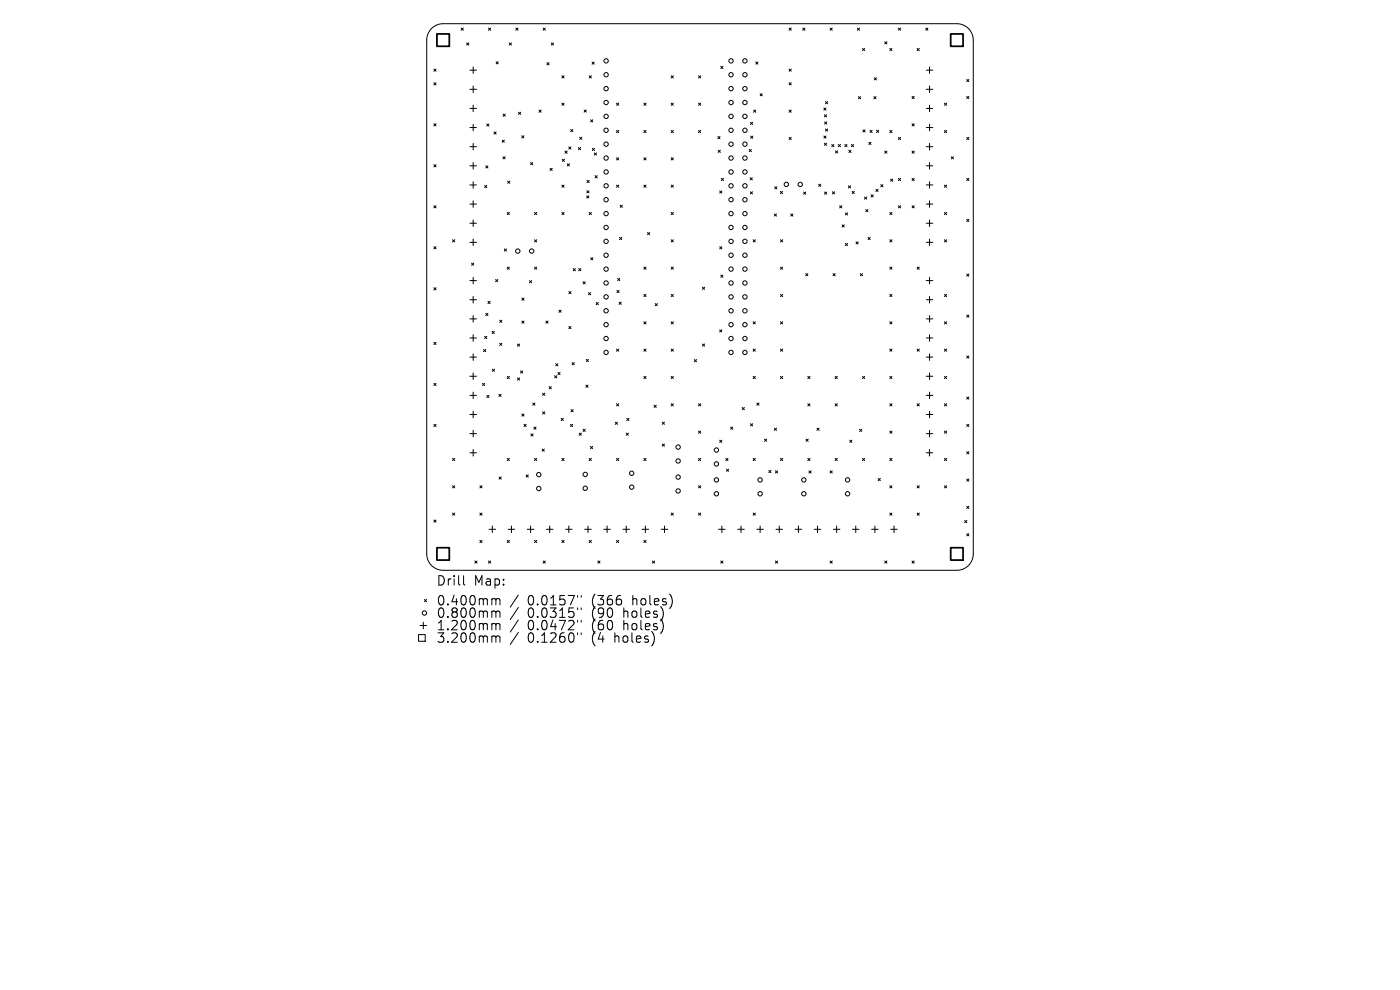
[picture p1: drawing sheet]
<svg xmlns="http://www.w3.org/2000/svg" width="297mm" height="210mm" viewBox="0 0 297 210" stroke-linecap="round" stroke-linejoin="round" font-family="sans-serif">
<defs><g id="words">
<g font-size="2.8">
<text x="92.5" y="124.5">Drill</text>
<text x="100.5" y="124.5">Map:</text>
<text x="92.5" y="128.7">0.400mm</text>
<text x="92.5" y="131.3">0.800mm</text>
<text x="111.9" y="128.7">0.0157&quot;</text>
<text x="111.9" y="131.3">0.0315&quot;</text>
<text x="125.7" y="128.7">(366</text>
<text x="125.7" y="131.3">(90</text>
<text x="132.5" y="131.3">holes)</text>
<text x="134.4" y="128.7">holes)</text>
<text x="92.5" y="134">1.200mm</text>
<text x="92.5" y="136.6">3.200mm</text>
<text x="111.9" y="134">0.0472&quot;</text>
<text x="111.9" y="136.6">0.1260&quot;</text>
<text x="125.7" y="134">(60</text>
<text x="125.7" y="136.6">(4</text>
<text x="130.6" y="136.6">holes)</text>
<text x="132.5" y="134">holes)</text>
</g>
</g></defs>
<g fill="none" stroke="#000" stroke-width=".21">
<path d="M91.5 6a3.5 3.5 0 0 1 2.5-1h109a3.5 3.5 0 0 1 3.5 3.5v109a3.5 3.5 0 0 1-3.5 3.5h-109a3.5 3.5 0 0 1-3.5-3.5v-109a3.5 3.5 0 0 1 1-2.5zM92 14.7l.5 .4M92 17.6l.5 .4M92.5 14.7l-.5 .4M92.5 17.6l-.5 .4M97.8 6l.5 .4M98.3 6l-.5 .4M99 9.1l.5 .5M99.5 9.1l-.5 .5M99.7 14.9h1.4M99.7 18.9h1.4M100.4 14.2v1.4"/>
<path d="M100.4 18.2v1.4M103.6 6l.5 .4M104.1 6l-.5 .4M105.2 13.1l.5 .5M105.7 13.1l-.5 .5M108 9.1l.5 .5M108.5 9.1l-.5 .5M109.4 6l.5 .4M109.9 6l-.5 .4M115.2 6l.5 .4M115.7 6l-.5 .4M116 13.3l.5 .5"/>
<path d="M116.5 13.3l-.5 .5M117 9.1l.4 .5M117.4 9.1l-.4 .5M119.2 16.1l.5 .4M119.7 16.1l-.5 .4M125 16.1l.5 .4M125.5 16.1l-.5 .4M125.6 13.2l.5 .4M126.1 13.2l-.5 .4M142.4 16.1l.4 .4M142.8 16.1l-.4 .4M148.2 16.1l.4 .4"/>
<path d="M148.6 16.1l-.4 .4M152.9 14.1l.5 .4M153.4 14.1l-.5 .4M160.3 13.1l.5 .5M160.8 13.1l-.5 .5M161.3 19.9l.4 .4M161.7 19.9l-.4 .4M167.4 6l.5 .4M167.4 14.7l.5 .4M167.4 17.6l.5 .4M167.9 6l-.5 .4M167.9 14.7l-.5 .4"/>
<path d="M167.9 17.6l-.5 .4M170.3 6l.5 .4M170.8 6l-.5 .4M176.1 6l.5 .4M176.6 6l-.5 .4M181.9 6l.5 .4M182.4 6l-.5 .4M183 10.3l.4 .4M183.4 10.3l-.4 .4M185.5 16.5l.4 .5M185.9 16.5l-.4 .5M187.7 8.9l.5 .4"/>
<path d="M188.2 8.9l-.5 .4M188.8 10.3l.4 .4M189.2 10.3l-.4 .4M190.6 6l.5 .4M191.1 6l-.5 .4M194.6 10.3l.4 .4M195 10.3l-.4 .4M196.4 6l.5 .4M196.5 14.9h1.4M196.5 18.9h1.4M196.9 6l-.5 .4M197.2 14.2v1.4"/>
<path d="M197.2 18.2v1.4M205.1 16.9l.4 .4M205.5 16.9l-.4 .4M92 26.2l.5 .5M92 34.9l.5 .5M92.5 26.2l-.5 .5M92.5 34.9l-.5 .5M99.7 23h1.4M99.7 27.1h1.4M99.7 31.1h1.4M99.7 35.2h1.4M99.7 39.2h1.4"/>
<path d="M100.4 22.3v1.4M100.4 26.4v1.4M100.4 30.4v1.4M100.4 34.5v1.4M100.4 38.5v1.4M102.8 39.3l.5 .5M103.1 35.2l.4 .4M103.3 26.3l.4 .5M103.3 39.3l-.5 .5M103.5 35.2l-.4 .4M103.7 26.3l-.4 .5M104.8 28l.5 .5"/>
<path d="M105.3 28l-.5 .5M106.5 29.7l.5 .5M106.7 33.2l.5 .5M106.7 24.2l.5 .5M107 29.7l-.5 .5M107.2 33.2l-.5 .5M107.2 24.2l-.5 .5M107.7 38.4l.5 .5M108.2 38.4l-.5 .5M110 23.8l.5 .5M110.5 23.8l-.5 .5M110.7 28.8l.4 .5"/>
<path d="M111.1 28.8l-.4 .5M112.6 34.5l.4 .4M113 34.5l-.4 .4M114.4 23.3l.4 .5M114.8 23.3l-.4 .5M116.7 35.7l.5 .5M117.2 35.7l-.5 .5M119.2 21.9l.5 .4M119.2 39.3l.5 .4M119.3 33.8l.4 .4M119.7 39.3l-.5 .4M119.7 21.9l-.5 .4"/>
<path d="M119.7 33.8l-.4 .4M119.9 32l.4 .5M120.3 32l-.4 .5M120.3 34.7l.5 .5M120.7 31.2l.4 .4M120.8 34.7l-.5 .5M121.1 27.5l.4 .4M121.1 31.2l-.4 .4M121.5 27.5l-.4 .4M122.7 31.3l.5 .5M123 29.1l.4 .5M123.2 31.3l-.5 .5"/>
<path d="M123.4 29.1l-.4 .5M123.9 23.3l.5 .5M124.4 23.3l-.5 .5M124.5 38.3l.5 .4M125 38.3l-.5 .4M125.3 25.4l.5 .5M125.7 31.5l.4 .4M125.8 25.4l-.5 .5M126.1 32.4l.4 .5M126.1 31.5l-.4 .4M126.2 37.3l.5 .4M126.5 32.4l-.4 .5"/>
<path d="M126.7 37.3l-.5 .4M130.8 27.7l.5 .4M130.8 21.9l.5 .4M130.8 33.5l.5 .4M130.8 39.3l.5 .4M131.3 21.9l-.5 .4M131.3 33.5l-.5 .4M131.3 27.7l-.5 .4M131.3 39.3l-.5 .4M136.6 33.5l.5 .4M136.6 27.7l.5 .4M136.6 39.3l.5 .4"/>
<path d="M136.6 21.9l.5 .4M137.1 27.7l-.5 .4M137.1 21.9l-.5 .4M137.1 33.5l-.5 .4M137.1 39.3l-.5 .4M142.4 33.5l.4 .4M142.4 27.7l.4 .4M142.4 21.9l.4 .4M142.4 39.3l.4 .4M142.8 21.9l-.4 .4M142.8 27.7l-.4 .4M142.8 33.5l-.4 .4"/>
<path d="M142.8 39.3l-.4 .4M148.2 21.9l.4 .4M148.2 27.7l.4 .4M148.6 21.9l-.4 .4M148.6 27.7l-.4 .4M152.3 29l.4 .4M152.4 31.9l.4 .4M152.7 29l-.4 .4M152.8 31.9l-.4 .4M153 37.8l.5 .5M153.5 37.8l-.5 .5M158.9 31.7l.5 .5"/>
<path d="M159.1 37.7l.5 .5M159.2 25.9l.5 .5M159.3 28.9l.4 .4M159.4 31.7l-.5 .5M159.6 37.7l-.5 .5M159.7 25.9l-.5 .5M159.7 28.9l-.4 .4M159.9 23.3l.4 .5M160.3 23.3l-.4 .5M164.4 39.6l.4 .5M164.8 39.6l-.4 .5M167.4 23.3l.5 .5"/>
<path d="M167.4 29.1l.5 .5M167.9 23.3l-.5 .5M167.9 29.1l-.5 .5M173.7 39.1l.4 .4M174.1 39.1l-.4 .4M174.8 22.9l.4 .5M174.8 28.8l.4 .5M174.9 24.3l.5 .5M174.9 30.4l.5 .4M174.9 25.9l.5 .4M175.1 21.6l.5 .4M175.1 27.4l.5 .4"/>
<path d="M175.2 22.9l-.4 .5M175.2 28.8l-.4 .5M175.4 24.3l-.5 .5M175.4 30.4l-.5 .4M175.4 25.9l-.5 .4M175.6 27.4l-.5 .4M175.6 21.6l-.5 .4M176.4 30.7l.5 .4M176.9 30.7l-.5 .4M177.2 32l.5 .5M177.7 32l-.5 .5M177.8 30.7l.5 .4"/>
<path d="M178.3 30.7l-.5 .4M179.2 30.7l.5 .4M179.7 30.7l-.5 .4M180 39.4l.4 .5M180.1 31.9l.4 .4M180.4 39.4l-.4 .5M180.5 31.9l-.4 .4M180.6 30.7l.5 .4M181.1 30.7l-.5 .4M182.1 20.5l.5 .5M182.6 20.5l-.5 .5M183.1 27.5l.4 .5"/>
<path d="M183.5 27.5l-.4 .5M184.3 30.2l.5 .5M184.6 27.6l.4 .5M184.8 30.2l-.5 .5M185 27.6l-.4 .5M185.4 20.5l.4 .5M185.8 20.5l-.4 .5M186 27.6l.4 .5M186.4 27.6l-.4 .5M186.8 39.2l.5 .4M187.3 39.2l-.5 .4M187.7 32l.5 .5"/>
<path d="M188.2 32l-.5 .5M188.8 27.7l.4 .4M188.9 38l.5 .5M189.2 27.7l-.4 .4M189.4 38l-.5 .5M190.6 29.1l.5 .5M190.6 37.8l.5 .5M191.1 29.1l-.5 .5M191.1 37.8l-.5 .5M193.5 37.8l.5 .5M193.5 32l.5 .5M193.5 20.4l.5 .5"/>
<path d="M193.5 26.2l.5 .5M194 26.2l-.5 .5M194 20.4l-.5 .5M194 32l-.5 .5M194 37.8l-.5 .5M196.5 23h1.4M196.5 27.1h1.4M196.5 31.1h1.4M196.5 35.2h1.4M196.5 39.2h1.4M197.2 22.3v1.4M197.2 26.4v1.4"/>
<path d="M197.2 30.4v1.4M197.2 34.5v1.4M197.2 38.5v1.4M200.4 21.9l.4 .4M200.4 27.7l.4 .4M200.4 39.3l.4 .4M200.8 39.3l-.4 .4M200.8 27.7l-.4 .4M200.8 21.9l-.4 .4M201.8 33.2l.5 .5M202.3 33.2l-.5 .5M205.1 20.4l.4 .5"/>
<path d="M205.1 29.1l.4 .5M205.1 37.8l.4 .5M205.5 20.4l-.4 .5M205.5 29.1l-.4 .5M205.5 37.8l-.4 .5M92 43.6l.5 .5M92 52.3l.5 .5M92.5 43.6l-.5 .5M92.5 52.3l-.5 .5M96 50.9l.5 .4M96.5 50.9l-.5 .4M99.7 43.3h1.4"/>
<path d="M99.7 47.3h1.4M99.7 51.4h1.4M99.7 59.5h1.4M100 55.8l.5 .5M100.4 42.6v1.4M100.4 46.7v1.3M100.4 50.7v1.4M100.4 58.8v1.4M100.5 55.8l-.5 .5M105.1 59.3l.5 .5M105.6 59.3l-.5 .5M107 52.8l.5 .5"/>
<path d="M107.5 52.8l-.5 .5M107.6 45.1l.5 .4M107.6 56.7l.5 .4M108.1 45.1l-.5 .4M108.1 56.7l-.5 .4M112.3 59.5l.5 .5M112.8 59.5l-.5 .5M113.4 50.9l.5 .4M113.4 45.1l.5 .4M113.4 56.7l.5 .4M113.9 50.9l-.5 .4M113.9 45.1l-.5 .4"/>
<path d="M113.9 56.7l-.5 .4M119.2 45.1l.5 .4M119.7 45.1l-.5 .4M121.6 57l.5 .4M122.1 57l-.5 .4M122.8 57l.4 .4M123.2 57l-.4 .4M123.7 59.8l.5 .4M124.2 59.8l-.5 .4M124.5 41.5l.4 .5M124.5 40.5l.5 .4M124.9 41.5l-.4 .5"/>
<path d="M125 40.5l-.5 .4M125 45.1l.5 .4M125.3 54.7l.5 .4M125.5 45.1l-.5 .4M125.8 54.7l-.5 .4M131 59.1l.5 .4M131.4 50.4l.5 .4M131.5 59.1l-.5 .4M131.6 43.5l.4 .5M131.9 50.4l-.5 .4M132 43.5l-.4 .5M136.6 56.7l.5 .4"/>
<path d="M137.1 56.7l-.5 .4M137.4 49.3l.4 .5M137.8 49.3l-.4 .5M142.4 45.1l.4 .4M142.4 50.9l.4 .4M142.4 56.7l.4 .4M142.8 50.9l-.4 .4M142.8 56.7l-.4 .4M142.8 45.1l-.4 .4M152.7 40.5l.4 .5M152.7 52.3l.4 .5M152.9 58.4l.5 .4"/>
<path d="M153.1 40.5l-.4 .5M153.1 52.3l-.4 .5M153.4 58.4l-.5 .4M159.2 40.7l.4 .4M159.6 40.7l-.4 .4M159.8 50.9l.4 .4M160.2 50.9l-.4 .4M164.3 45.4l.4 .4M164.7 45.4l-.4 .4M165.5 40.6l.5 .5M165.6 56.7l.4 .4M165.6 50.9l.4 .4"/>
<path d="M166 40.6l-.5 .5M166 50.9l-.4 .4M166 56.7l-.4 .4M167.7 45.4l.5 .4M168.2 45.4l-.5 .4M170.5 40.7l.4 .5M170.9 58l.5 .5M170.9 40.7l-.4 .5M171.4 58l-.5 .5M174.9 40.7l.5 .5M175.4 40.7l-.5 .5M176.6 40.7l.5 .4"/>
<path d="M176.7 58l.5 .5M177.1 40.7l-.5 .4M177.2 58l-.5 .5M178.1 43.6l.5 .5M178.6 43.6l-.5 .5M178.6 47.7l.5 .5M179.1 47.7l-.5 .5M179.3 45.1l.5 .5M179.3 51.6l.5 .5M179.8 45.1l-.5 .5M179.8 51.6l-.5 .5M180.8 40.6l.4 .5"/>
<path d="M181.2 40.6l-.4 .5M181.6 51.3l.5 .5M182.1 51.3l-.5 .5M182.5 58l.5 .5M183 58l-.5 .5M183.4 41.8l.5 .4M183.7 44.5l.4 .4M183.9 41.8l-.5 .4M184.1 44.5l-.4 .4M184.2 50.4l.4 .4M184.6 50.4l-.4 .4M184.8 41.3l.5 .5"/>
<path d="M185.3 41.3l-.5 .5M185.8 40.2l.5 .4M186.3 40.2l-.5 .4M188.8 45.1l.4 .4M188.8 50.9l.4 .4M188.8 56.7l.4 .4M189.2 45.1l-.4 .4M189.2 50.9l-.4 .4M189.2 56.7l-.4 .4M190.6 43.6l.5 .5M191.1 43.6l-.5 .5M193.5 43.6l.5 .5"/>
<path d="M194 43.6l-.5 .5M194.6 56.7l.4 .4M195 56.7l-.4 .4M196.5 43.3h1.4M196.5 47.3h1.4M196.5 51.4h1.4M196.5 59.5h1.4M197.2 42.6v1.4M197.2 46.7v1.3M197.2 50.7v1.4M197.2 58.8v1.4M200.4 45.1l.4 .4"/>
<path d="M200.4 50.9l.4 .4M200.8 50.9l-.4 .4M200.8 45.1l-.4 .4M205.1 46.5l.4 .5M205.1 58.1l.4 .5M205.5 46.5l-.4 .5M205.5 58.1l-.4 .5M92 61l.5 .5M92 72.6l.5 .5M92.5 61l-.5 .5M92.5 72.6l-.5 .5M99.7 63.6h1.4"/>
<path d="M99.7 67.6h1.4M99.7 71.7h1.4M99.7 75.8h1.4M99.7 79.8h1.4M100.4 62.9v1.4M100.4 66.9v1.4M100.4 71v1.4M100.4 75.1v1.4M100.4 79.1v1.4M102.6 74.1l.5 .5M102.8 71.4l.5 .4M103.1 74.1l-.5 .5"/>
<path d="M103.1 66.5l.4 .4M103.3 71.4l-.5 .4M103.5 66.5l-.4 .4M103.5 63.9l.5 .5M104 63.9l-.5 .5M104.4 70.3l.5 .4M104.4 78.3l.5 .5M104.9 70.3l-.5 .4M104.9 78.3l-.5 .5M106 72.8l.5 .5M106 67.9l.5 .5M106.5 72.8l-.5 .5"/>
<path d="M106.5 67.9l-.5 .5M107.6 79.8l.5 .5M108.1 79.8l-.5 .5M109.8 73l.4 .4M110.2 73l-.4 .4M110.4 78.7l.5 .4M110.7 63.2l.5 .5M110.7 68.1l.5 .5M110.9 78.7l-.5 .4M111.2 68.1l-.5 .5M111.2 63.2l-.5 .5M115.8 68.1l.5 .5"/>
<path d="M116.3 68.1l-.5 .5M117.7 79.7l.4 .5M117.9 77.1l.5 .5M118.1 79.7l-.4 .5M118.4 77.1l-.5 .5M118.4 79l.4 .5M118.6 65.8l.5 .4M118.8 79l-.4 .5M119.1 65.8l-.5 .4M120.7 61.8l.4 .5M120.7 69.3l.4 .4M121.1 69.3l-.4 .4"/>
<path d="M121.1 61.8l-.4 .5M121.4 76.9l.4 .5M121.8 76.9l-.4 .5M124.4 76.2l.4 .5M124.8 76.2l-.4 .5M124.8 62.1l.5 .4M125.3 62.1l-.5 .4M126.5 64.2l.4 .4M126.9 64.2l-.4 .4M130.8 74l.5 .5M130.9 61.6l.4 .5M131.3 74l-.5 .5"/>
<path d="M131.3 64.1l.5 .5M131.3 61.6l-.4 .5M131.8 64.1l-.5 .5M136.6 62.5l.5 .4M136.6 68.3l.5 .4M136.6 74l.5 .5M136.6 79.8l.5 .5M137.1 62.5l-.5 .4M137.1 68.3l-.5 .4M137.1 79.8l-.5 .5M137.1 74l-.5 .5M139 64.4l.5 .5"/>
<path d="M139.5 64.4l-.5 .5M142.4 62.5l.4 .4M142.4 74l.4 .5M142.4 79.8l.4 .5M142.4 68.3l.4 .4M142.8 62.5l-.4 .4M142.8 74l-.4 .5M142.8 79.8l-.4 .5M142.8 68.3l-.4 .4M147.3 76.3l.5 .4M147.8 76.3l-.5 .4M149 60.9l.5 .5"/>
<path d="M149 73l.5 .4M149.5 60.9l-.5 .5M149.5 73l-.5 .4M152.7 70l.4 .4M153.1 70l-.4 .4M159.8 68.3l.4 .4M159.8 74l.4 .5M159.8 79.8l.4 .5M160.2 74l-.4 .5M160.2 79.8l-.4 .5M160.2 68.3l-.4 .4M165.6 79.8l.4 .5"/>
<path d="M165.6 74l.4 .5M165.6 62.5l.4 .4M165.6 68.3l.4 .4M166 68.3l-.4 .4M166 74l-.4 .5M166 79.8l-.4 .5M166 62.5l-.4 .4M171.4 79.8l.4 .5M171.8 79.8l-.4 .5M177.2 79.8l.4 .5M177.6 79.8l-.4 .5M183 79.8l.4 .5"/>
<path d="M183.4 79.8l-.4 .5M188.8 74l.4 .5M188.8 62.5l.4 .4M188.8 68.3l.4 .4M188.8 79.8l.4 .5M189.2 62.5l-.4 .4M189.2 68.3l-.4 .4M189.2 79.8l-.4 .5M189.2 74l-.4 .5M194.6 74l.4 .5M195 74l-.4 .5M196.5 63.6h1.4"/>
<path d="M196.5 67.6h1.4M196.5 71.7h1.4M196.5 75.8h1.4M196.5 79.8h1.4M197.2 62.9v1.4M197.2 66.9v1.4M197.2 71v1.4M197.2 75.1v1.4M197.2 79.1v1.4M200.4 62.5l.4 .4M200.4 74l.4 .5M200.4 79.8l.4 .5"/>
<path d="M200.4 68.3l.4 .4M200.8 68.3l-.4 .4M200.8 62.5l-.4 .4M200.8 74l-.4 .5M200.8 79.8l-.4 .5M205.1 66.8l.4 .5M205.1 75.5l.4 .5M205.5 66.8l-.4 .5M205.5 75.5l-.4 .5M92 81.3l.5 .5M92 90l.5 .5M92.5 81.3l-.5 .5"/>
<path d="M92.5 90l-.5 .5M96 97.2l.5 .5M96.5 97.2l-.5 .5M99.7 83.9h1.4M99.7 87.9h1.4M99.7 92h1.4M99.7 96h1.4M100.4 83.2v1.4M100.4 87.2v1.4M100.4 91.3v1.4M100.4 95.4v1.3M102.4 81.3l.4 .5"/>
<path d="M102.8 81.3l-.4 .5M103.3 83.9l.4 .4M103.7 83.9l-.4 .4M105.8 83.6l.5 .5M106.3 83.6l-.5 .5M107.6 97.2l.5 .5M108.1 97.2l-.5 .5M109.8 80.2l.4 .4M110.2 80.2l-.4 .4M110.7 87.8l.5 .5M111.2 87.8l-.5 .5M111.2 90l.4 .5"/>
<path d="M111.6 90l-.4 .5M112.6 92l.5 .5M113 85.5l.5 .5M113.1 92l-.5 .5M113.3 90.6l.4 .5M113.4 97.2l.5 .5M113.5 85.5l-.5 .5M113.7 90.6l-.4 .5M113.9 97.2l-.5 .5M115 95.3l.5 .4M115.1 83.4l.5 .5M115.1 87.4l.5 .4"/>
<path d="M115.5 95.3l-.5 .4M115.6 83.4l-.5 .5M115.6 87.4l-.5 .4M116.5 82l.5 .5M117 82l-.5 .5M119.1 88.7l.4 .5M119.2 97.2l.5 .5M119.5 88.7l-.4 .5M119.7 97.2l-.5 .5M121 90l.5 .5M121.1 86.9l.5 .5M121.5 90l-.5 .5"/>
<path d="M121.6 86.9l-.5 .5M122.9 91.9l.4 .4M123.3 91.9l-.4 .4M123.7 91.1l.5 .4M124.2 91.1l-.5 .4M124.3 81.7l.5 .5M124.8 81.7l-.5 .5M125 97.2l.5 .5M125.3 94.7l.4 .5M125.5 97.2l-.5 .5M125.7 94.7l-.4 .5M130.5 89.6l.5 .4"/>
<path d="M130.8 85.6l.5 .5M130.8 97.2l.5 .5M131 89.6l-.5 .4M131.3 85.6l-.5 .5M131.3 97.2l-.5 .5M132.8 91.9l.5 .4M133 88.7l.4 .5M133.3 91.9l-.5 .4M133.4 88.7l-.4 .5M136.6 97.2l.5 .5M137.1 97.2l-.5 .5M138.8 86l.4 .4"/>
<path d="M139.2 86l-.4 .4M140.5 89.6l.5 .4M140.5 94.2l.5 .5M141 89.6l-.5 .4M141 94.2l-.5 .5M142.4 85.6l.4 .5M142.8 85.6l-.4 .5M148.2 91.4l.4 .5M148.2 97.2l.4 .5M148.2 85.6l.4 .5M148.6 85.6l-.4 .5M148.6 91.4l-.4 .5"/>
<path d="M148.6 97.2l-.4 .5M152.7 93.4l.4 .4M153.1 93.4l-.4 .4M154 97.2l.4 .5M154.1 99.5l.5 .5M154.4 97.2l-.4 .5M154.6 99.5l-.5 .5M155 90.6l.5 .5M155.5 90.6l-.5 .5M157.5 86.4l.4 .5M157.9 86.4l-.4 .5M159.2 89.9l.5 .4"/>
<path d="M159.7 89.9l-.5 .4M159.8 97.2l.4 .5M160.2 97.2l-.4 .5M160.6 85.5l.4 .5M161 85.5l-.4 .5M162.2 93.1l.4 .5M162.6 93.1l-.4 .5M163.1 99.8l.5 .5M163.6 99.8l-.5 .5M164.3 90.8l.4 .5M164.5 99.9l.5 .4M164.7 90.8l-.4 .5"/>
<path d="M165 99.9l-.5 .4M165.6 97.2l.4 .5M166 97.2l-.4 .5M171 93.1l.5 .5M171.4 85.6l.4 .5M171.4 97.2l.4 .5M171.5 93.1l-.5 .5M171.6 99.9l.5 .5M171.8 85.6l-.4 .5M171.8 97.2l-.4 .5M172.1 99.9l-.5 .5M173.3 90.8l.5 .5"/>
<path d="M173.8 90.8l-.5 .5M176.1 99.9l.5 .4M176.6 99.9l-.5 .4M177.2 97.2l.4 .5M177.2 85.6l.4 .5M177.6 85.6l-.4 .5M177.6 97.2l-.4 .5M180.3 93.4l.4 .4M180.7 93.4l-.4 .4M182.4 91.1l.4 .4M182.8 91.1l-.4 .4M183 97.2l.4 .5"/>
<path d="M183.4 97.2l-.4 .5M188.8 97.2l.4 .5M188.8 85.6l.4 .5M188.8 91.4l.4 .5M189.2 85.6l-.4 .5M189.2 91.4l-.4 .5M189.2 97.2l-.4 .5M194.6 85.6l.4 .5M195 85.6l-.4 .5M196.5 83.9h1.4M196.5 87.9h1.4M196.5 92h1.4"/>
<path d="M196.5 96h1.4M197.2 83.2v1.4M197.2 87.2v1.4M197.2 91.3v1.4M197.2 95.4v1.3M200.4 91.4l.4 .5M200.4 85.6l.4 .5M200.4 97.2l.4 .5M200.8 85.6l-.4 .5M200.8 91.4l-.4 .5M200.8 97.2l-.4 .5M205.1 84.2l.4 .5"/>
<path d="M205.1 90l.4 .5M205.1 95.8l.4 .5M205.5 90l-.4 .5M205.5 84.2l-.4 .5M205.5 95.8l-.4 .5M92 110.3l.5 .5M92.5 110.3l-.5 .5M96 103l.5 .5M96 108.8l.5 .5M96.5 103l-.5 .5M96.5 108.8l-.5 .5M100.7 119l.5 .5"/>
<path d="M101.2 119l-.5 .5M101.8 103l.5 .5M101.8 114.6l.5 .5M101.8 108.8l.5 .5M102.3 103l-.5 .5M102.3 108.8l-.5 .5M102.3 114.6l-.5 .5M103.6 119l.5 .5M103.7 112.3h1.4M104.1 119l-.5 .5M104.4 111.6v1.4M105.9 101.2l.4 .4"/>
<path d="M106.3 101.2l-.4 .4M107.6 114.6l.5 .5M107.8 112.3h1.4M108.1 114.6l-.5 .5M108.5 111.6v1.4M111.6 100.7l.5 .5M111.9 112.3h1.4M112.1 100.7l-.5 .5M112.6 111.6v1.4M113.4 114.6l.5 .5M113.9 114.6l-.5 .5M115.2 119l.5 .5"/>
<path d="M115.7 119l-.5 .5M115.9 112.3h1.4M116.6 111.6v1.4M119.2 114.6l.5 .5M119.7 114.6l-.5 .5M120 112.3h1.4M120.7 111.6v1.4M124 112.3h1.4M124.7 111.6v1.4M125 114.6l.5 .5M125.5 114.6l-.5 .5M126.8 119l.5 .5"/>
<path d="M127.3 119l-.5 .5M128.1 112.3h1.4M128.8 111.6v1.4M130.8 114.6l.5 .5M131.3 114.6l-.5 .5M132.2 112.3h1.3M132.8 111.6v1.4M136.2 112.3h1.4M136.6 114.6l.5 .5M136.9 111.6v1.4M137.1 114.6l-.5 .5M138.4 119l.5 .5"/>
<path d="M138.9 119l-.5 .5M140.3 112.3h1.4M141 111.6v1.4M142.4 108.8l.4 .5M142.8 108.8l-.4 .5M148.2 108.8l.4 .5M148.2 103l.4 .5M148.6 103l-.4 .5M148.6 108.8l-.4 .5M152.4 112.3h1.4M152.9 119l.5 .5M153.1 111.6v1.4"/>
<path d="M153.4 119l-.5 .5M156.5 112.3h1.4M157.2 111.6v1.4M159.8 108.8l.4 .5M160.2 108.8l-.4 .5M160.6 112.3h1.4M161.3 111.6v1.4M164.5 119l.5 .5M164.6 112.3h1.4M165 119l-.5 .5M165.3 111.6v1.4M168.7 112.3h1.4"/>
<path d="M169.4 111.6v1.4M172.7 112.3h1.4M173.4 111.6v1.4M176.1 119l.5 .5M176.6 119l-.5 .5M176.8 112.3h1.4M177.5 111.6v1.4M180.9 112.3h1.3M181.5 111.6v1.4M184.9 112.3h1.4M185.6 111.6v1.4M186.3 101.5l.5 .5"/>
<path d="M186.8 101.5l-.5 .5M187.7 119l.5 .5M188.2 119l-.5 .5M188.8 103l.4 .5M188.8 108.8l.4 .5M189 112.3h1.4M189.2 103l-.4 .5M189.2 108.8l-.4 .5M189.7 111.6v1.4M193.5 119l.5 .5M194 119l-.5 .5M194.6 108.8l.4 .5"/>
<path d="M194.6 103l.4 .5M195 103l-.4 .5M195 108.8l-.4 .5M200.4 103l.4 .5M200.8 103l-.4 .5M204.6 110.4l.5 .5M205.1 101.6l.4 .5M205.1 107.4l.4 .5M205.1 113.2l.4 .5M205.1 110.4l-.5 .5M205.5 101.6l-.4 .5M205.5 107.4l-.4 .5"/>
<path d="M205.5 113.2l-.4 .5M88.8 134.6h1.4v1.4h-1.4zM89.1 132.7h1.4M89.8 132v1.4M90 127.2l.5 .4M90.5 127.2l-.5 .4M98.3 122.1v1.7l.3 .3M104.6 127l.5 .1 .1 .2M104.6 129.6h.3l.3 .3M104.6 132.3l.5 .1 .1 .2M104.6 134.9l.5 .1 .1 .2M105.2 127.3l.3-.3 .5 .1 .1 1.2"/>
<path d="M105.2 127.3v1M105.2 129.9v1.1M105.2 132.6v1M105.2 135.2v1M105.2 129.9l.3-.3 .5 .1 .1 1.3M105.2 132.6l.3-.3 .5 .1 .1 1.2M105.2 135.2l.3-.3 .5 .1 .1 1.2M110 126.2l-1.8 2.6M110 128.9l-1.8 2.5M110 131.5l-1.8 2.6M110 134.1l-1.8 2.6M122.5 126.3v.4"/>
<path d="M122.5 129v.3M122.5 131.6v.4M122.5 134.2v.4M123.3 126.3v.4M123.3 129v.3M123.3 131.6v.4M123.3 134.2v.4"/>
<circle cx="128.6" cy="15.9" r=".46"/>
<circle cx="128.6" cy="18.8" r=".46"/>
<circle cx="128.6" cy="12.9" r=".46"/>
<circle cx="155.1" cy="15.9" r=".46"/>
<circle cx="155.1" cy="18.8" r=".46"/>
<circle cx="155.1" cy="12.9" r=".46"/>
<circle cx="158" cy="15.9" r=".46"/>
<circle cx="158" cy="18.8" r=".46"/>
<circle cx="158" cy="12.9" r=".46"/>
<circle cx="128.6" cy="24.7" r=".46"/>
<circle cx="128.6" cy="27.6" r=".46"/>
<circle cx="128.6" cy="39.4" r=".46"/>
<circle cx="128.6" cy="33.5" r=".46"/>
<circle cx="128.6" cy="30.6" r=".46"/>
<circle cx="128.6" cy="21.7" r=".46"/>
<circle cx="128.6" cy="36.5" r=".46"/>
<circle cx="155.1" cy="24.7" r=".46"/>
<circle cx="155.1" cy="39.4" r=".46"/>
<circle cx="155.1" cy="27.6" r=".46"/>
<circle cx="155.1" cy="33.5" r=".46"/>
<circle cx="155.1" cy="30.6" r=".46"/>
<circle cx="155.1" cy="21.7" r=".46"/>
<circle cx="155.1" cy="36.5" r=".46"/>
<circle cx="158" cy="24.7" r=".46"/>
<circle cx="158" cy="39.4" r=".46"/>
<circle cx="158" cy="27.6" r=".46"/>
<circle cx="158" cy="30.6" r=".46"/>
<circle cx="158" cy="33.5" r=".46"/>
<circle cx="158" cy="21.7" r=".46"/>
<circle cx="158" cy="36.5" r=".46"/>
<circle cx="166.8" cy="39.1" r=".46"/>
<circle cx="169.8" cy="39.1" r=".46"/>
<circle cx="109.8" cy="53.3" r=".46"/>
<circle cx="112.8" cy="53.3" r=".46"/>
<circle cx="128.6" cy="48.3" r=".46"/>
<circle cx="128.6" cy="57.1" r=".46"/>
<circle cx="128.6" cy="45.3" r=".46"/>
<circle cx="128.6" cy="51.2" r=".46"/>
<circle cx="128.6" cy="54.1" r=".46"/>
<circle cx="128.6" cy="42.4" r=".46"/>
<circle cx="155.1" cy="57.1" r=".46"/>
<circle cx="155.1" cy="48.3" r=".46"/>
<circle cx="155.1" cy="45.3" r=".46"/>
<circle cx="155.1" cy="54.1" r=".46"/>
<circle cx="155.1" cy="51.2" r=".46"/>
<circle cx="155.1" cy="42.4" r=".46"/>
<circle cx="158" cy="48.3" r=".46"/>
<circle cx="158" cy="57.1" r=".46"/>
<circle cx="158" cy="45.3" r=".46"/>
<circle cx="158" cy="51.2" r=".46"/>
<circle cx="158" cy="54.1" r=".46"/>
<circle cx="158" cy="42.4" r=".46"/>
<circle cx="128.6" cy="68.9" r=".46"/>
<circle cx="128.6" cy="71.8" r=".46"/>
<circle cx="128.6" cy="74.8" r=".46"/>
<circle cx="128.6" cy="60" r=".46"/>
<circle cx="128.6" cy="65.9" r=".46"/>
<circle cx="128.6" cy="63" r=".46"/>
<circle cx="155.1" cy="60" r=".46"/>
<circle cx="155.1" cy="68.9" r=".46"/>
<circle cx="155.1" cy="71.8" r=".46"/>
<circle cx="155.1" cy="74.8" r=".46"/>
<circle cx="155.1" cy="65.9" r=".46"/>
<circle cx="155.1" cy="63" r=".46"/>
<circle cx="158" cy="60" r=".46"/>
<circle cx="158" cy="68.9" r=".46"/>
<circle cx="158" cy="74.8" r=".46"/>
<circle cx="158" cy="71.8" r=".46"/>
<circle cx="158" cy="65.9" r=".46"/>
<circle cx="158" cy="63" r=".46"/>
<circle cx="143.9" cy="97.8" r=".46"/>
<circle cx="143.9" cy="94.8" r=".46"/>
<circle cx="152" cy="98.4" r=".46"/>
<circle cx="152" cy="95.5" r=".46"/>
<circle cx="114.3" cy="100.7" r=".46"/>
<circle cx="114.3" cy="103.6" r=".46"/>
<circle cx="124.2" cy="103.6" r=".46"/>
<circle cx="124.2" cy="100.6" r=".46"/>
<circle cx="134" cy="100.4" r=".46"/>
<circle cx="134" cy="103.3" r=".46"/>
<circle cx="143.9" cy="101.2" r=".46"/>
<circle cx="143.9" cy="104.2" r=".46"/>
<circle cx="152" cy="104.7" r=".46"/>
<circle cx="152" cy="101.8" r=".46"/>
<circle cx="161.3" cy="104.7" r=".46"/>
<circle cx="161.3" cy="101.8" r=".46"/>
<circle cx="170.5" cy="104.7" r=".46"/>
<circle cx="170.5" cy="101.8" r=".46"/>
<circle cx="179.8" cy="104.7" r=".46"/>
<circle cx="179.8" cy="101.8" r=".46"/>
<circle cx="90" cy="130" r=".46"/>
</g>
<path d="M92.7 7.2h2.6v2.6h-2.6zM201.7 7.2h2.6v2.6h-2.6zM92.7 116.2h2.6v2.6h-2.6zM201.7 116.2h2.6v2.6h-2.6z" fill="none" stroke="#000" stroke-width=".37"/>
<use href="#words"/>
</svg>
